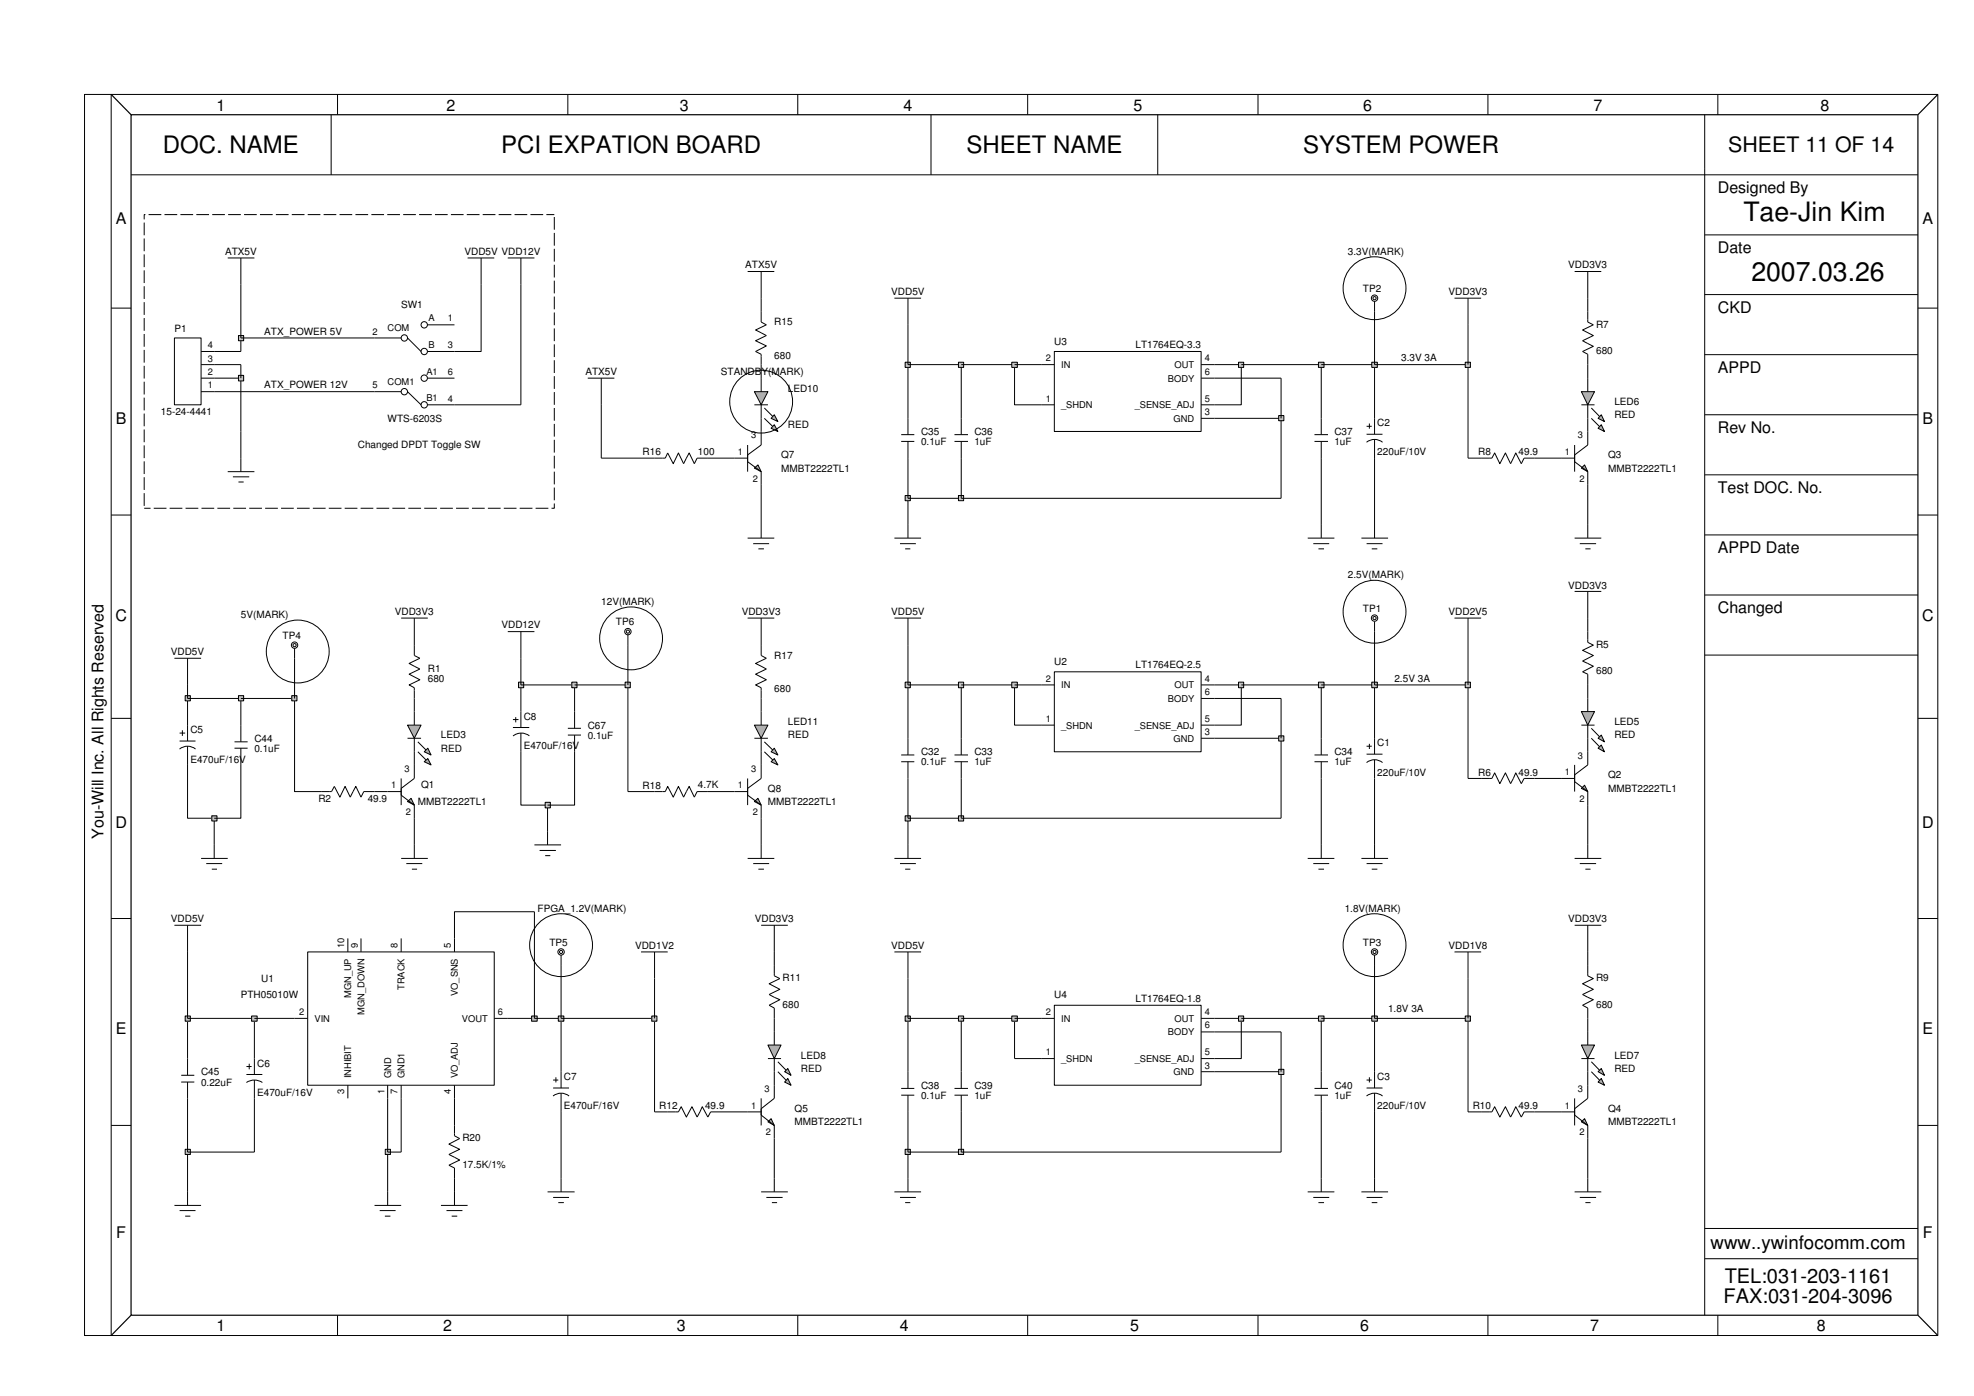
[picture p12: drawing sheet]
<svg xmlns="http://www.w3.org/2000/svg" width="420mm" height="297mm" viewBox="0 0 420 297" stroke-linecap="round" stroke-linejoin="round" font-family="sans-serif">
<defs><g id="words">
<g font-size="5.7">
<text x="371.1" y="47.1">Tae-Jin Kim</text>
<text x="372.8" y="59.9">2007.03.26</text>
</g>
<g font-size="5.1">
<text x="34.7" y="32.6">DOC. NAME</text>
<text x="106.6" y="32.6">PCI EXPATION BOARD</text>
<text x="205.7" y="32.6">SHEET NAME</text>
<text x="277.4" y="32.6">SYSTEM POWER</text>
</g>
<text font-size="4.5" x="367.9" y="32.4">SHEET 11 OF 14</text>
<g font-size="4.3">
<text x="367.1" y="272.9">TEL:031-203-1161</text>
<text x="366.9" y="277.2">FAX:031-204-3096</text>
</g>
<text font-size="4" x="364.1" y="265.7">www..ywinfocomm.com</text>
<g font-size="3.4">
<text x="46.1" y="23.5">1</text>
<text x="95" y="23.5">2</text>
<text x="144.7" y="23.5">3</text>
<text x="192.3" y="23.5">4</text>
<text x="241.2" y="23.5">5</text>
<text x="290.2" y="23.5">6</text>
<text x="339.2" y="23.5">7</text>
<text x="387.5" y="23.5">8</text>
<text x="365.6" y="41">Designed By</text>
<text x="24.6" y="47.7">A</text>
<text x="409.2" y="47.7">A</text>
<text x="365.6" y="53.8">Date</text>
<text x="365.6" y="66.6">CKD</text>
<text x="365.6" y="79.4">APPD</text>
<text x="24.6" y="90.2">B</text>
<text x="365.6" y="92.2">Rev No.</text>
<text x="409.2" y="90.2">B</text>
<text x="365.6" y="104.9">Test DOC. No.</text>
<text x="365.6" y="117.7">APPD Date</text>
<text x="365.6" y="130.5">Changed</text>
<text x="24.6" y="132.1">C</text>
<text x="409.1" y="132.1">C</text>
<text x="22" y="178.5" transform="rotate(-90 22 178.5)">You-Will Inc. All Rights Reserved</text>
<text x="24.6" y="176.1">D</text>
<text x="409.1" y="176.1">D</text>
<text x="24.6" y="220">E</text>
<text x="409.2" y="220">E</text>
<text x="24.7" y="263.4">F</text>
<text x="409.3" y="263.4">F</text>
<text x="46.1" y="283.2">1</text>
<text x="94.3" y="283.2">2</text>
<text x="144" y="283.2">3</text>
<text x="191.5" y="283.2">4</text>
<text x="240.6" y="283.2">5</text>
<text x="289.5" y="283.2">6</text>
<text x="338.4" y="283.2">7</text>
<text x="386.7" y="283.2">8</text>
</g>
<g font-size="2.1">
<text x="47.9" y="54.2">ATX5V</text>
<text x="98.9" y="54.2">VDD5V VDD12V</text>
<text x="158.6" y="57.1">ATX5V</text>
<text x="286.9" y="54.2">3.3V(MARK)</text>
<text x="333.8" y="57.1">VDD3V3</text>
<text x="85.4" y="65.6">SW1</text>
<text x="189.7" y="62.8">VDD5V</text>
<text x="290.1" y="62.1">TP2</text>
<text x="308.3" y="62.8">VDD3V3</text>
<text x="37.1" y="70.7">P1</text>
<text x="56.3" y="71.2">ATX_POWER 5V</text>
<text x="164.8" y="69.2">R15</text>
<text x="339.7" y="69.7">R7</text>
<text x="164.8" y="76.3">680</text>
<text x="224.4" y="73.3">U3</text>
<text x="241.7" y="74.1">LT1764EQ-3.3</text>
<text x="298.2" y="76.9">3.3V 3A</text>
<text x="339.7" y="75.4">680</text>
<text x="56.3" y="82.6">ATX_POWER 12V</text>
<text x="124.6" y="79.8">ATX5V</text>
<text x="153.5" y="79.8">STANDBY(MARK)</text>
<text x="167.7" y="83.3">LED10</text>
<text x="34.2" y="88.4">15-24-4441</text>
<text x="82.5" y="89.7">WTS-6203S</text>
<text x="343.6" y="89">RED</text>
<text x="343.6" y="86.1">LED6</text>
<text x="76.2" y="95.4">Changed DPDT Toggle SW</text>
<text x="167.7" y="91.1">RED</text>
<text x="196" y="94.7">0.1uF</text>
<text x="196" y="92.6">C35</text>
<text x="207.4" y="92.6">C36</text>
<text x="207.4" y="94.7">1uF</text>
<text x="284" y="92.6">C37</text>
<text x="284" y="94.7">1uF</text>
<text x="293.2" y="90.7">C2</text>
<text x="136.8" y="96.9">R16</text>
<text x="148.5" y="96.8">100</text>
<text x="166.2" y="100.4">MMBT2222TL1</text>
<text x="166.2" y="97.5">Q7</text>
<text x="293.2" y="96.9">220uF/10V</text>
<text x="314.7" y="96.9">R8</text>
<text x="323.2" y="96.9">49.9</text>
<text x="342.3" y="100.4">MMBT2222TL1</text>
<text x="342.3" y="97.5">Q3</text>
<text x="286.9" y="123">2.5V(MARK)</text>
<text x="333.8" y="125.3">VDD3V3</text>
<text x="51.3" y="131.5">5V(MARK)</text>
<text x="84" y="130.9">VDD3V3</text>
<text x="128" y="128.7">12V(MARK)</text>
<text x="157.9" y="130.9">VDD3V3</text>
<text x="189.7" y="130.9">VDD5V</text>
<text x="290.1" y="130.3">TP1</text>
<text x="308.3" y="130.9">VDD2V5</text>
<text x="60.1" y="135.9">TP4</text>
<text x="106.7" y="133.7">VDD12V</text>
<text x="131.1" y="133.1">TP6</text>
<text x="339.7" y="137.8">R5</text>
<text x="36.4" y="139.4">VDD5V</text>
<text x="91.1" y="142.9">R1</text>
<text x="164.8" y="140.2">R17</text>
<text x="224.4" y="141.5">U2</text>
<text x="241.7" y="142.2">LT1764EQ-2.5</text>
<text x="339.7" y="143.5">680</text>
<text x="91.1" y="145.1">680</text>
<text x="164.8" y="147.3">680</text>
<text x="296.8" y="145.1">2.5V 3A</text>
<text x="40.5" y="156">C5</text>
<text x="111.5" y="153.1">C8</text>
<text x="125.1" y="155.1">C67</text>
<text x="167.7" y="154.3">LED11</text>
<text x="343.6" y="154.3">LED5</text>
<text x="54.1" y="157.9">C44</text>
<text x="54.1" y="160">0.1uF</text>
<text x="93.9" y="157.1">LED3</text>
<text x="93.9" y="160">RED</text>
<text x="111.5" y="159.4">E470uF/16V</text>
<text x="125.1" y="157.2">0.1uF</text>
<text x="167.7" y="157.1">RED</text>
<text x="196" y="160.7">C32</text>
<text x="207.4" y="160.7">C33</text>
<text x="284" y="160.7">C34</text>
<text x="293.2" y="158.8">C1</text>
<text x="343.6" y="157.1">RED</text>
<text x="40.5" y="162.2">E470uF/16V</text>
<text x="89.6" y="167.8">Q1</text>
<text x="136.8" y="167.9">R18</text>
<text x="148.5" y="167.8">4.7K</text>
<text x="196" y="162.9">0.1uF</text>
<text x="207.4" y="162.9">1uF</text>
<text x="284" y="162.9">1uF</text>
<text x="293.2" y="165">220uF/10V</text>
<text x="314.7" y="165.1">R6</text>
<text x="323.2" y="165.1">49.9</text>
<text x="342.3" y="165.6">Q2</text>
<text x="67.8" y="170.7">R2</text>
<text x="78.3" y="170.7">49.9</text>
<text x="88.9" y="171.3">MMBT2222TL1</text>
<text x="163.4" y="168.4">Q8</text>
<text x="163.4" y="171.3">MMBT2222TL1</text>
<text x="342.3" y="168.4">MMBT2222TL1</text>
<text x="36.4" y="196.2">VDD5V</text>
<text x="114.4" y="194">FPGA_1.2V(MARK)</text>
<text x="160.7" y="196.2">VDD3V3</text>
<text x="286.2" y="194">1.8V(MARK)</text>
<text x="333.8" y="196.2">VDD3V3</text>
<text x="117" y="201.2">TP5</text>
<text x="135.2" y="201.9">VDD1V2</text>
<text x="189.7" y="201.9">VDD5V</text>
<text x="290.1" y="201.2">TP3</text>
<text x="308.3" y="201.9">VDD1V8</text>
<text x="55.6" y="208.9">U1</text>
<text x="166.6" y="208.7">R11</text>
<text x="339.7" y="208.7">R9</text>
<text x="51.3" y="212.5">PTH05010W</text>
<text x="166.6" y="214.5">680</text>
<text x="224.4" y="212.5">U4</text>
<text x="241.7" y="213.1">LT1764EQ-1.8</text>
<text x="295.4" y="215.3">1.8V 3A</text>
<text x="339.7" y="214.5">680</text>
<text x="54.7" y="226.9">C6</text>
<text x="170.5" y="225.2">LED8</text>
<text x="343.6" y="225.2">LED7</text>
<text x="42.8" y="231">0.22uF</text>
<text x="42.8" y="228.8">C45</text>
<text x="54.7" y="233.2">E470uF/16V</text>
<text x="120" y="229.8">C7</text>
<text x="170.5" y="228">RED</text>
<text x="196" y="233.8">0.1uF</text>
<text x="196" y="231.7">C38</text>
<text x="207.4" y="231.7">C39</text>
<text x="207.4" y="233.8">1uF</text>
<text x="284" y="231.7">C40</text>
<text x="284" y="233.8">1uF</text>
<text x="293.2" y="229.8">C3</text>
<text x="343.6" y="228">RED</text>
<text x="120" y="236">E470uF/16V</text>
<text x="140.3" y="236">R12</text>
<text x="150.1" y="236">49.9</text>
<text x="169.1" y="236.6">Q5</text>
<text x="169.1" y="239.5">MMBT2222TL1</text>
<text x="293.2" y="236">220uF/10V</text>
<text x="313.5" y="236">R10</text>
<text x="323.2" y="236">49.9</text>
<text x="342.3" y="239.5">MMBT2222TL1</text>
<text x="342.3" y="236.6">Q4</text>
<text x="98.4" y="242.9">R20</text>
<text x="98.4" y="248.5">17.5K/1%</text>
</g>
<g font-size="2">
<text x="79.3" y="71.2">2</text>
<text x="82.5" y="70.5">COM</text>
<text x="91.2" y="68.4">A</text>
<text x="95.3" y="68.4">1</text>
<text x="44.2" y="77">3</text>
<text x="44.2" y="74.1">4</text>
<text x="91.2" y="74.1">B</text>
<text x="95.3" y="74.1">3</text>
<text x="222.6" y="76.9">2</text>
<text x="256.4" y="76.9">4</text>
<text x="44.2" y="82.6">1</text>
<text x="44.2" y="79.7">2</text>
<text x="79.3" y="82.6">5</text>
<text x="82.5" y="81.9">COM1</text>
<text x="90.7" y="79.7">A1</text>
<text x="95.3" y="79.8">6</text>
<text x="225.8" y="78.3">IN</text>
<text x="248.6" y="81.2">BODY</text>
<text x="250" y="78.3">OUT</text>
<text x="256.4" y="79.8">6</text>
<text x="90.7" y="85.4">B1</text>
<text x="95.3" y="85.5">4</text>
<text x="222.6" y="85.5">1</text>
<text x="225.8" y="86.9">_SHDN</text>
<text x="241.5" y="86.9">_SENSE_ADJ</text>
<text x="249.8" y="89.7">GND</text>
<text x="256.4" y="88.3">3</text>
<text x="256.4" y="85.5">5</text>
<text x="159.9" y="93.3">3</text>
<text x="335.8" y="93.3">3</text>
<text x="157" y="96.8">1</text>
<text x="333" y="96.8">1</text>
<text x="160.2" y="102.5">2</text>
<text x="336.2" y="102.5">2</text>
<text x="222.6" y="145.1">2</text>
<text x="225.8" y="146.5">IN</text>
<text x="248.6" y="149.3">BODY</text>
<text x="250" y="146.5">OUT</text>
<text x="256.4" y="147.9">6</text>
<text x="256.4" y="145.1">4</text>
<text x="222.6" y="153.5">1</text>
<text x="225.8" y="155">_SHDN</text>
<text x="241.5" y="155">_SENSE_ADJ</text>
<text x="256.4" y="153.5">5</text>
<text x="249.8" y="157.8">GND</text>
<text x="256.4" y="156.4">3</text>
<text x="335.8" y="161.4">3</text>
<text x="83.3" y="167.8">1</text>
<text x="86.1" y="164.2">3</text>
<text x="157" y="167.8">1</text>
<text x="159.9" y="164.2">3</text>
<text x="333" y="164.9">1</text>
<text x="86.4" y="173.4">2</text>
<text x="160.2" y="173.4">2</text>
<text x="336.2" y="170.5">2</text>
<text x="73.3" y="201.8" transform="rotate(-90 73.3 201.8)">10</text>
<text x="76.2" y="201.8" transform="rotate(-90 76.2 201.8)">9</text>
<text x="84.6" y="201.8" transform="rotate(-90 84.6 201.8)">8</text>
<text x="96" y="201.8" transform="rotate(-90 96 201.8)">5</text>
<text x="74.8" y="212.4" transform="rotate(-90 74.8 212.4)">MGN_UP</text>
<text x="77.6" y="215.9" transform="rotate(-90 77.6 215.9)">MGN_DOWN</text>
<text x="86.1" y="210.6" transform="rotate(-90 86.1 210.6)">TRACK</text>
<text x="97.5" y="212" transform="rotate(-90 97.5 212)">VO_SNS</text>
<text x="63.7" y="216">2</text>
<text x="66.9" y="217.4">VIN</text>
<text x="98.3" y="217.4">VOUT</text>
<text x="106" y="216">6</text>
<text x="222.6" y="216">2</text>
<text x="225.8" y="217.4">IN</text>
<text x="248.6" y="220.3">BODY</text>
<text x="250" y="217.4">OUT</text>
<text x="256.4" y="218.8">6</text>
<text x="256.4" y="216">4</text>
<text x="222.6" y="224.6">1</text>
<text x="225.8" y="226">_SHDN</text>
<text x="241.5" y="226">_SENSE_ADJ</text>
<text x="256.4" y="227.4">3</text>
<text x="256.4" y="224.6">5</text>
<text x="73.3" y="232.7" transform="rotate(-90 73.3 232.7)">3</text>
<text x="74.8" y="229.5" transform="rotate(-90 74.8 229.5)">INHIBIT</text>
<text x="81.8" y="232.7" transform="rotate(-90 81.8 232.7)">1</text>
<text x="83.2" y="229.5" transform="rotate(-90 83.2 229.5)">GND</text>
<text x="84.6" y="232.7" transform="rotate(-90 84.6 232.7)">7</text>
<text x="86.1" y="229.5" transform="rotate(-90 86.1 229.5)">GND1</text>
<text x="96" y="232.7" transform="rotate(-90 96 232.7)">4</text>
<text x="97.5" y="229.5" transform="rotate(-90 97.5 229.5)">VO_ADJ</text>
<text x="162.7" y="232.4">3</text>
<text x="249.8" y="228.8">GND</text>
<text x="335.8" y="232.4">3</text>
<text x="159.9" y="235.9">1</text>
<text x="333" y="235.9">1</text>
<text x="163" y="241.6">2</text>
<text x="336.2" y="241.6">2</text>
</g>
</g></defs>
<path d="M82.5 168.4h2.9M85.4 165.6v5.7M88.2 162.8v2.8l-2.8 2.2M88.2 171.3v2.8" fill="none" stroke="#000" stroke-width=".21"/>
<path d="M86.7 170.5l.8-.6 .7 1.4z" fill="#b3b3b3"/>
<path d="M37.1 140.1h5.7M39.9 140.1v5.6M337.9 148.6v2.8M337.9 154.3v2.8M85.4 169.2l2.8 2.1M86.7 170.5l.8-.6 .7 1.4zM315.3 236.6h2.2l.6-1.1 1.1 2.2 1.2-2.2 1.1 2.2 1.1-2.2 1.2 2.2 .6-1.1h2.2" fill="none" stroke="#000" stroke-width=".21"/>
<path d="M336.6 151.4h2.8l-1.5 2.9z" fill="#b3b3b3"/>
<path d="M336.6 151.4h2.8l-1.5 2.9zM336.6 154.3h2.8M338.7 155l2.8 2.8M338.7 157.1l2.8 2.9" fill="none" stroke="#000" stroke-width=".21"/>
<path d="M340.1 157.1l.7-.7 .7 1.4z" fill="#b3b3b3"/>
<path d="M340.1 157.1l.7-.7 .7 1.4z" fill="none" stroke="#000" stroke-width=".21"/>
<path d="M340.1 159.2l.7-.7 .7 1.5z" fill="#b3b3b3"/>
<g fill="none" stroke="#000" stroke-width=".21">
<path d="M156.3 97.5h2.8M159.1 94.7v5.7M162 91.8v2.9l-2.9 2.1M162 100.4v2.8M159.1 131.5h5.7M162 131.5v5.8M292.6 132.3v2.1M109.2 154.8h3.4M109.2 153.1h1.2M109.8 152.6v1.1M110.9 151.4v3.4M110.9 156v4"/>
<path d="M112.7 156.6a2.79 2.79 0 0 0-3.5 0M193.3 157.1v3.5M340.1 159.2l.7-.7 .7 1.5zM113.8 179.8h5.6M116.5 177v2.8M162 179.8v2.9M191.8 160.6h2.8M191.8 162.1h2.8M193.3 162.1v3.5M114.9 181h3.4M116 182.1h1.1M159.1 182.7h5.7"/>
<path d="M160.3 183.8h3.4M161.4 184.9h1.2M309.6 202.6h5.7M312.5 202.6v5.6M278.3 253.6h5.7M279.5 254.8h3.4M280.6 255.9h1.2M281.2 250.8v2.8M289.8 253.6h5.6M290.9 254.8h3.4M292 255.9h1.2M292.6 250.8v2.8"/>
<circle cx="292.6" cy="131.5" r=".34"/>
<circle cx="292.6" cy="131.5" r=".68"/>
</g>
<path d="M160.6 99.6l.7-.7 .7 1.5z" fill="#b3b3b3"/>
<g fill="none" stroke="#000" stroke-width=".21">
<path d="M99.5 54.9h5.7M102.4 54.9v5.7M108.1 54.9h5.7M110.9 54.9v5.7M162 66.2v2.3l1.1 .6-2.3 1.1 2.3 1.2-2.3 1.1 2.3 1.1-2.3 1.2 1.2 .6v2.2M51.3 97.5v2.9M125.1 80.5h5.7M128 80.5v5.6M159.1 98.2l2.9 2.2M160.6 99.6l.7-.7 .7 1.5zM191.8 92.5h2.8M191.8 93.9h2.8"/>
<path d="M193.3 89v3.5M193.3 93.9v3.6M203.2 92.5h2.8M203.2 93.9h2.8M204.6 89v3.5M204.6 93.9v3.6M279.8 92.5h2.9M279.8 93.9h2.9M281.2 89v3.5M281.2 93.9v3.6M48.5 100.4h5.6M49.6 101.5h3.4"/>
<path d="M50.8 102.6h1.1M159.1 114.5h5.7M160.3 115.7h3.4M161.4 116.8h1.2M162 111.7v2.8M289.8 114.5h5.6M290.9 115.7h3.4M292 116.8h1.2M292.6 111.7v2.8M108.1 134.4h5.7M110.9 134.4v5.7M335.2 125.8h5.6"/>
<path d="M337.9 125.8v5.7M204.6 157.1v3.5M203.2 160.6h2.8M203.2 162.1h2.8M204.6 162.1v3.5M281.2 179.8v2.9M74 199.7v2.9M76.8 199.7v2.9M85.4 199.7v2.9M96.7 199.7v2.9M278.3 182.7h5.7M279.5 183.8h3.4"/>
<path d="M280.6 184.9h1.2M62.7 216.7h2.8M65.5 202.6h39.7v28.3h-39.7zM105.2 216.7h2.9M74 230.9v2.8M82.5 230.9v2.8M85.4 230.9v2.8M96.7 239.5v2.2l1.1 .6-2.3 1.1 2.3 1.1-2.3 1.1 2.3 1.2-2.3 1.1 1.2 .6v2.3M96.7 230.9v2.8M203.2 231.6h2.8M203.2 233h2.8M204.6 228v3.6"/>
<path d="M204.6 233v3.6M279.8 231.6h2.9M279.8 233h2.9M281.2 228v3.6M281.2 233v3.6M332.3 236.6h2.9M335.2 233.7v5.8M337.9 230.9v2.8l-2.7 2.2M337.9 239.5v2.8M37.1 256.5h5.7M38.2 257.6h3.4M39.4 258.8h1.1"/>
<path d="M39.9 253.6v2.9"/>
</g>
<path d="M337.3 238l.6 1.5-1.3-.8z" fill="#b3b3b3"/>
<g fill="none" stroke="#000" stroke-width=".21">
<path d="M315.3 97.5h2.2l.6-1.1 1.1 2.3 1.2-2.3 1.1 2.3 1.1-2.3 1.2 2.3 .6-1.2h2.2M85.4 131.5h5.7M88.2 131.5v5.8M133.6 135.1v2.2M309.6 131.5h5.7M312.5 131.5v5.8M88.2 151.4v2.9M88.2 157.1v2.9M290.9 158.8h1.1M291.5 158.3v1.1M292.6 157.1v3.4M290.9 162.3a2.71 2.71 0 0 1 3.4 0"/>
<path d="M290.9 160.5h3.4M292.6 161.7v3.9M38.6 228.8h2.8M38.6 230.2h2.8M39.9 225.2v3.6M39.9 230.2v3.5M335.2 237.3l2.7 2.2M337.3 238l.6 1.5-1.3-.8z"/>
<circle cx="133.6" cy="134.4" r=".68"/>
<circle cx="133.6" cy="134.4" r=".34"/>
</g>
<path d="M86.7 154.3h2.9l-1.4 2.8z" fill="#b3b3b3"/>
<path d="M86.7 154.3h2.9l-1.4 2.8zM86.7 157.1h2.9M88.9 157.8l2.8 2.8M88.9 160l2.8 2.8" fill="none" stroke="#000" stroke-width=".21"/>
<path d="M91.1 159.2l.6 1.4-1.4-.6z" fill="#b3b3b3"/>
<path d="M91.1 159.2l.6 1.4-1.4-.6z" fill="none" stroke="#000" stroke-width=".21"/>
<path d="M90.3 162.1l.8-.7 .6 1.4z" fill="#b3b3b3"/>
<g fill="none" stroke="#000" stroke-width=".21">
<path d="M190.4 114.5h5.6M191.6 115.7h3.3M192.7 116.8h1.1M193.3 111.7v2.8M162 151.4v2.9M162 157.1v2.9M90.3 162.1l.8-.7 .6 1.4zM52.4 230.3a3 3 0 0 1 3.4 0M52.5 228.6h3.3M52.5 226.9h1.1M53 226.3v1.2M54.1 225.2v3.4"/>
<path d="M54.1 229.8v3.9M117.7 233.2a2.71 2.71 0 0 1 3.4 0M117.7 231.5h3.4M117.7 229.8h1.1M118.3 229.2v1.1M119.4 228v3.5M119.4 232.6v4M290.9 233.2a2.71 2.71 0 0 1 3.4 0M290.9 231.5h3.4M290.9 229.8h1.1M291.5 229.2v1.1M292.6 228v3.5"/>
<path d="M292.6 232.6v4M79.7 256.5h5.7M80.8 257.6h3.4M81.9 258.8h1.2M82.5 253.6v2.9M93.9 256.5h5.6M95 257.6h3.4M96.1 258.8h1.2M96.7 253.6v2.9"/>
</g>
<path d="M160.6 154.3h2.8l-1.4 2.8z" fill="#b3b3b3"/>
<path d="M160.6 154.3h2.8l-1.4 2.8zM160.6 157.1h2.8M162.7 157.8l2.9 2.8M162.7 160l2.9 2.8" fill="none" stroke="#000" stroke-width=".21"/>
<path d="M164.8 159.2l.8 1.4-1.5-.6z" fill="#b3b3b3"/>
<path d="M164.8 159.2l.8 1.4-1.5-.6z" fill="none" stroke="#000" stroke-width=".21"/>
<path d="M164.8 161.4l.8 1.4-1.5-.7z" fill="#b3b3b3"/>
<g fill="none" stroke="#000" stroke-width=".21">
<path d="M335.2 57.8h5.6M337.9 57.8v5.6M37.1 71.9h5.7v14.2h-5.7zM42.8 74.8h2.8M42.8 77.6h2.8M79.7 71.9h5.7M86.7 71.9l2.9 2.9M91.1 69.1h5.6M91.1 74.8h5.6M221.6 77.6h2.8M224.4 74.8h31.3v17h-31.3zM255.7 77.6h2.8"/>
<path d="M309.6 63.4h5.7M312.5 63.4v5.7M337.9 66.2v2.3l1.2 .6-2.3 1.1 2.3 1.2-2.3 1.1 2.3 1.2-2.3 1.1 1.1 .6v2.2M42.8 83.3h2.8M42.8 80.5h2.8M79.7 83.3h5.7M86.7 83.3l2.9 2.8M91.1 86.1h5.6M91.1 80.5h5.6M139.3 97.5h2.3l.5-1.1 1.2 2.3 1.1-2.3 1.1 2.3 1.2-2.3 1.1 2.3 .6-1.2h2.3M221.6 86.1h2.8M255.7 86.1h2.8"/>
<path d="M255.7 80.5h2.8M255.7 89h2.8M335.2 114.5h5.6M336.3 115.7h3.4M337.4 116.8h1.1M337.9 111.7v2.8M62.7 138v2.1M162 137.3v2.2l1.1 .6-2.3 1.1 2.3 1.2-2.3 1.1 2.3 1.1-2.3 1.1 1.2 .6v2.3M38.2 159.4a2.71 2.71 0 0 1 3.4 0M38.2 157.7h3.4M38.2 156h1.2M38.8 155.4v1.2"/>
<path d="M39.9 154.3v3.4M39.9 158.8v4M49.9 157.8h2.8M49.9 159.2h2.8M51.3 154.3v3.5M51.3 159.2v3.6M281.2 157.1v3.5M45.6 179.8v2.9M68.4 168.4h2.2l.6-1.1 1.1 2.3 1.1-2.3 1.1 2.3 1.2-2.3 1.1 2.3 .6-1.2h2.3M164.8 161.4l.8 1.4-1.5-.7zM279.8 160.6h2.9M279.8 162.1h2.9"/>
<path d="M281.2 162.1v3.5M37.1 196.9h5.7M39.9 196.9v5.7M42.8 182.7h5.7M43.9 183.8h3.4M45.1 184.9h1.1M162 196.9h5.7M164.8 196.9v5.7M335.2 196.9h5.6M337.9 196.9v5.7M221.6 216.7h2.8M224.4 213.9h31.3v17h-31.3z"/>
<path d="M255.7 216.7h2.8M255.7 219.6h2.8M337.9 205.3v2.3l1.2 .6-2.3 1.1 2.3 1.2-2.3 1.1 2.3 1.1-2.3 1.2 1.1 .6v2.2M159.1 236.6h2.9M162 233.7v5.8M164.8 230.9v2.8l-2.8 2.2M164.8 239.5v2.8M191.8 231.6h2.8M191.8 233h2.8M193.3 228v3.6M193.3 233v3.6M221.6 225.2h2.8"/>
<path d="M255.7 225.2h2.8M255.7 228h2.8M116.5 253.6h5.8M117.7 254.8h3.4M118.8 255.9h1.2M119.4 250.8v2.8M190.4 253.6h5.6M191.6 254.8h3.3M192.7 255.9h1.1M193.3 250.8v2.8"/>
<circle cx="86.1" cy="71.9" r=".68"/>
<circle cx="90.3" cy="69.1" r=".68"/>
<circle cx="90.3" cy="74.8" r=".68"/>
<circle cx="86.1" cy="83.3" r=".68"/>
<circle cx="90.3" cy="86.1" r=".68"/>
<circle cx="90.3" cy="80.5" r=".68"/>
<circle cx="62.7" cy="137.3" r=".68"/>
<circle cx="62.7" cy="137.3" r=".34"/>
</g>
<path d="M163.4 238.7l.7-.7 .7 1.5z" fill="#b3b3b3"/>
<path d="M156.3 168.4h2.8M159.1 165.6v5.7M162 162.8v2.8l-2.9 2.2M162 171.3v2.8M162 237.3l2.8 2.2M163.4 238.7l.7-.7 .7 1.5z" fill="none" stroke="#000" stroke-width=".21"/>
<path d="M160.6 170.5l.7-.6 .7 1.4z" fill="#b3b3b3"/>
<g fill="none" stroke="#000" stroke-width=".21">
<path d="M337.9 80.5v2.8M337.9 86.1v2.9M221.6 145.7h2.8M221.6 154.3h2.8M224.4 142.9h31.3v17.1h-31.3zM255.7 145.7h2.8M255.7 154.3h2.8M255.7 157.1h2.8M255.7 148.6h2.8M159.1 169.2l2.9 2.1M160.6 170.5l.7-.6 .7 1.4zM119.4 203.2v2.1"/>
<circle cx="119.4" cy="202.6" r=".68"/>
<circle cx="119.4" cy="202.6" r=".34"/>
</g>
<path d="M336.6 83.3h2.8l-1.5 2.8z" fill="#b3b3b3"/>
<path d="M336.6 83.3h2.8l-1.5 2.8zM336.6 86.1h2.8M338.7 86.8l2.8 2.9M338.7 89l2.8 2.8" fill="none" stroke="#000" stroke-width=".21"/>
<path d="M340.8 88.3l.7 1.4-1.4-.7z" fill="#b3b3b3"/>
<path d="M340.8 88.3l.7 1.4-1.4-.7z" fill="none" stroke="#000" stroke-width=".21"/>
<path d="M340.8 90.4l.7 1.4-1.4-.7z" fill="#b3b3b3"/>
<path d="M340.8 90.4l.7 1.4-1.4-.7zM164.8 219.6v2.8M164.8 225.2v2.8" fill="none" stroke="#000" stroke-width=".21"/>
<path d="M163.4 222.4h2.8l-1.4 2.8z" fill="#b3b3b3"/>
<path d="M163.4 222.4h2.8l-1.4 2.8zM163.4 225.2h2.8M165.6 225.9l2.8 2.9M165.6 228l2.8 2.9" fill="none" stroke="#000" stroke-width=".21"/>
<path d="M167.7 227.4l.7 1.4-1.4-.8z" fill="#b3b3b3"/>
<path d="M167.7 227.4l.7 1.4-1.4-.8z" fill="none" stroke="#000" stroke-width=".21"/>
<path d="M167.7 229.5l.7 1.4-1.4-.7z" fill="#b3b3b3"/>
<path d="M159.1 57.8h5.7M162 57.8v5.6M190.4 63.4h5.6M193.3 63.4v5.7M332.3 97.5h2.9M335.2 94.7v5.7M337.9 91.8v2.9l-2.7 2.1M337.9 100.4v2.8M136.4 202.6h5.7M139.3 202.6v5.6M167.7 229.5l.7 1.4-1.4-.7z" fill="none" stroke="#000" stroke-width=".21"/>
<path d="M337.3 98.9l.6 1.5-1.3-.8z" fill="#b3b3b3"/>
<g fill="none" stroke="#000" stroke-width=".21">
<path d="M48.5 54.9h5.6M51.3 54.9v5.7M290.9 94.1a2.71 2.71 0 0 1 3.4 0M290.9 92.4h3.4M290.9 90.7h1.1M291.5 90.1v1.1M292.6 89v3.4M292.6 93.5v4M335.2 98.2l2.7 2.2M337.3 98.9l.6 1.5-1.3-.8zM278.3 114.5h5.7M279.5 115.7h3.4"/>
<path d="M280.6 116.8h1.2M281.2 111.7v2.8M120.9 155h2.8M120.9 156.4h2.8M122.3 151.4v3.6M122.3 156.4v3.6M88.2 179.8v2.9M193.3 179.8v2.9M85.4 182.7h5.7M86.5 183.8h3.4M87.7 184.9h1.1M190.4 182.7h5.6"/>
<path d="M191.6 183.8h3.3M192.7 184.9h1.1M292.6 203.2v2.1M337.9 219.6v2.8M337.9 225.2v2.8"/>
<circle cx="292.6" cy="202.6" r=".68"/>
<circle cx="292.6" cy="202.6" r=".34"/>
</g>
<path d="M336.6 222.4h2.8l-1.5 2.8z" fill="#b3b3b3"/>
<path d="M336.6 222.4h2.8l-1.5 2.8zM336.6 225.2h2.8M338.7 225.9l2.8 2.9M338.7 228l2.8 2.9" fill="none" stroke="#000" stroke-width=".21"/>
<path d="M340.8 227.4l.7 1.4-1.4-.8z" fill="#b3b3b3"/>
<path d="M340.8 227.4l.7 1.4-1.4-.8z" fill="none" stroke="#000" stroke-width=".21"/>
<path d="M340.8 229.5l.7 1.4-1.4-.7z" fill="#b3b3b3"/>
<path d="M190.4 131.5h5.6M193.3 131.5v5.8M337.9 160v2.8l-2.7 2.1v1.4M315.3 165.6h2.2l.6-1.1 1.1 2.2 1.2-2.2 1.1 2.2 1.1-2.2 1.2 2.2 .6-1.1h2.2M332.3 165.6h2.9M335.2 162.8v5.6M337.9 168.4v2.9M190.4 202.6h5.6M193.3 202.6v5.6M340.8 229.5l.7 1.4-1.4-.7z" fill="none" stroke="#000" stroke-width=".21"/>
<path d="M336.6 167.8l.7-.7 .6 1.3z" fill="#b3b3b3"/>
<g fill="none" stroke="#000" stroke-width=".21">
<path d="M292.6 64.1v2.1M162 80.5v2.8M162 86.1v2.9M335.2 166.3l2.7 2.1M336.6 167.8l.7-.7 .6 1.3zM337.9 179.8v2.9M335.2 182.7h5.6M336.3 183.8h3.4M337.4 184.9h1.1"/>
<circle cx="292.6" cy="63.4" r=".68"/>
<circle cx="292.6" cy="63.4" r=".34"/>
</g>
<path d="M160.6 83.3h2.8l-1.4 2.8z" fill="#b3b3b3"/>
<path d="M160.6 83.3h2.8l-1.4 2.8zM160.6 86.1h2.8M162.7 86.8l2.9 2.9M162.7 89l2.9 2.8" fill="none" stroke="#000" stroke-width=".21"/>
<path d="M164.8 88.3l.8 1.4-1.5-.7z" fill="#b3b3b3"/>
<path d="M164.8 88.3l.8 1.4-1.5-.7z" fill="none" stroke="#000" stroke-width=".21"/>
<path d="M164.8 90.4l.8 1.4-1.5-.7z" fill="#b3b3b3"/>
<g fill="none" stroke="#000" stroke-width=".21">
<path d="M164.8 90.4l.8 1.4-1.5-.7zM88.2 137.3v2.2l1.2 .6-2.3 1.1 2.3 1.2-2.3 1.1 2.3 1.1-2.3 1.1 1.1 .6v2.3M337.9 134.4v2.3l1.2 .6-2.3 1.1 2.3 1.1-2.3 1.2 2.3 1.1-2.3 1.1 1.1 .6v2.2M139.3 168.4h2.3l.5-1.1 1.2 2.3 1.1-2.3 1.1 2.3 1.2-2.3 1.1 2.3 .6-1.2h2.3M292.6 179.8v2.9M289.8 182.7h5.6M290.9 183.8h3.4M292 184.9h1.2M164.8 205.3v2.3l1.2 .6-2.3 1.1 2.3 1.2-2.3 1.1 2.3 1.1-2.3 1.2 1.1 .6v2.2M119.4 236.6v14.2M142.1 236.6h2.3l.6-1.1 1.1 2.2 1.2-2.2 1.1 2.2 1.1-2.2 1.2 2.2 .6-1.1h2.2M281.2 236.6v14.2"/>
<path d="M292.6 236.6v14.2M39.9 245.1v8.5M82.5 245.1v8.5M96.7 250.8v2.8M162 253.6h5.7M163.1 254.8h3.5M164.3 255.9h1.1M164.8 242.3v11.3M193.3 245.1v5.7M335.2 253.6h5.6M336.3 254.8h3.4M337.4 255.9h1.1"/>
<path d="M337.9 242.3v11.3"/>
</g>
<path d="M39.4 244.5h1.1v1.1h-1.1z" fill="#c3c3c3"/>
<path d="M39.9 233.7v11.4h14.2v-11.4M39.4 244.5h1.1v1.1h-1.1z" fill="none" stroke="#000" stroke-width=".21"/>
<path d="M82 244.5h1.1v1.1h-1.1z" fill="#c3c3c3"/>
<path d="M82.5 233.7v11.4h2.9v-11.4M82 244.5h1.1v1.1h-1.1z" fill="none" stroke="#000" stroke-width=".21"/>
<path d="M192.7 244.5h1.1v1.1h-1.1z" fill="#c3c3c3"/>
<path d="M193.3 236.6v8.5h11.3M192.7 244.5h1.1v1.1h-1.1z" fill="none" stroke="#000" stroke-width=".21"/>
<path d="M204 244.5h1.1v1.1h-1.1z" fill="#c3c3c3"/>
<path d="M119.4 216.7v11.3M139.3 216.7v19.9h2.8M193.3 216.7v11.3M204.6 216.7v11.3M312.5 216.7v19.9h2.8M96.7 233.7v5.8M153.5 236.6h5.6M164.8 228v2.9M258.5 228h14.2v17.1h-68.1v-8.5M326.6 236.6h5.7M337.9 228v2.9M204 244.5h1.1v1.1h-1.1z" fill="none" stroke="#000" stroke-width=".21"/>
<path d="M272.2 227.5h1.1v1.1h-1.1z" fill="#c3c3c3"/>
<path d="M39.9 216.7v8.5M54.1 216.7v8.5M164.8 216.7v2.9M215.9 216.7v8.5h5.7M258.5 219.6h14.2v8.4M264.2 216.7v8.5h-5.7M281.2 216.7v11.3M292.6 216.7v11.3M337.9 216.7v2.9M272.2 227.5h1.1v1.1h-1.1z" fill="none" stroke="#000" stroke-width=".21"/>
<path d="M39.4 216.2h1.1v1.1h-1.1z" fill="#c3c3c3"/>
<path d="M39.4 216.2h1.1v1.1h-1.1zM39.9 202.6v14.1h14.2" fill="none" stroke="#000" stroke-width=".21"/>
<path d="M53.6 216.2h1.1v1.1h-1.1z" fill="#c3c3c3"/>
<path d="M53.6 216.2h1.1v1.1h-1.1zM54.1 216.7h8.6M108.1 216.7h5.7" fill="none" stroke="#000" stroke-width=".21"/>
<path d="M113.2 216.2h1.1v1.1h-1.1z" fill="#c3c3c3"/>
<path d="M113.8 194v22.7h5.6M113.2 216.2h1.1v1.1h-1.1z" fill="none" stroke="#000" stroke-width=".21"/>
<path d="M118.8 216.2h1.2v1.1h-1.2z" fill="#c3c3c3"/>
<path d="M118.8 216.2h1.2v1.1h-1.2zM119.4 205.3v11.4h19.9" fill="none" stroke="#000" stroke-width=".21"/>
<path d="M138.7 216.2h1.1v1.1h-1.1z" fill="#c3c3c3"/>
<path d="M138.7 216.2h1.1v1.1h-1.1zM139.3 208.2v8.5" fill="none" stroke="#000" stroke-width=".21"/>
<path d="M192.7 216.2h1.1v1.1h-1.1z" fill="#c3c3c3"/>
<path d="M192.7 216.2h1.1v1.1h-1.1zM193.3 208.2v8.5h11.3" fill="none" stroke="#000" stroke-width=".21"/>
<path d="M204 216.2h1.1v1.1h-1.1z" fill="#c3c3c3"/>
<path d="M204 216.2h1.1v1.1h-1.1zM204.6 216.7h11.3" fill="none" stroke="#000" stroke-width=".21"/>
<path d="M215.4 216.2h1.1v1.1h-1.1z" fill="#c3c3c3"/>
<path d="M215.3 216.2h1.2v1.1h-1.2zM215.9 216.7h5.7M258.5 216.7h5.7" fill="none" stroke="#000" stroke-width=".21"/>
<path d="M263.6 216.2h1.1v1.1h-1.1z" fill="#c3c3c3"/>
<path d="M263.6 216.2h1.1v1.1h-1.1zM264.2 216.7h17" fill="none" stroke="#000" stroke-width=".21"/>
<path d="M280.6 216.2h1.2v1.1h-1.2z" fill="#c3c3c3"/>
<path d="M280.6 216.2h1.2v1.1h-1.2zM281.2 216.7h11.4" fill="none" stroke="#000" stroke-width=".21"/>
<path d="M292 216.2h1.2v1.1h-1.2z" fill="#c3c3c3"/>
<path d="M292 216.2h1.2v1.1h-1.2zM292.6 205.3v11.4h19.9" fill="none" stroke="#000" stroke-width=".21"/>
<path d="M311.9 216.2h1.1v1.1h-1.1z" fill="#c3c3c3"/>
<g fill="none" stroke="#000" stroke-width=".21">
<path d="M39.9 162.8v11.3h5.7v5.7M88.2 174.1v5.7M116.5 171.3v5.7M162 174.1v5.7M193.3 174.1v5.7M281.2 165.6v14.2M292.6 165.6v14.2M337.9 171.3v8.5M113.8 194h-17.1v5.7M164.8 202.6v2.7M311.9 216.2h1.1v1.1h-1.1zM312.5 208.2v8.5"/>
<path d="M337.9 202.6v2.7"/>
</g>
<path d="M45.1 173.6h1.1v1.1h-1.1z" fill="#c3c3c3"/>
<path d="M45.1 173.6h1.1v1.1h-1.1zM51.3 162.8v11.3h-5.7" fill="none" stroke="#000" stroke-width=".21"/>
<path d="M192.7 173.6h1.1v1.1h-1.1z" fill="#c3c3c3"/>
<path d="M192.7 173.6h1.1v1.1h-1.1zM193.3 165.6v8.5h11.3" fill="none" stroke="#000" stroke-width=".21"/>
<path d="M204 173.6h1.1v1.1h-1.1z" fill="#c3c3c3"/>
<path d="M110.9 160v11.3h5.6M272.7 157.1v17h-68.1v-8.5M204 173.6h1.1v1.1h-1.1z" fill="none" stroke="#000" stroke-width=".21"/>
<path d="M116 170.7h1.1v1.2h-1.1z" fill-rule="evenodd" fill="#c3c3c3"/>
<g fill="none" stroke="#000" stroke-width=".21">
<path d="M62.7 148.6v19.8h5.7M88.2 160v2.8M122.3 160v11.3h-5.8M133.6 145.7v22.7h5.7M162 160v2.8M193.3 145.7v11.4M204.6 145.7v11.4M258.5 157.1h14.2M312.5 145.7v19.9h2.8M337.9 157.1v2.9M79.7 168.4h2.8M116 170.7h1.1v1.2h-1.1z"/>
<path d="M150.7 168.4h5.6M326.6 165.6h5.7"/>
</g>
<path d="M272.2 156.6h1.1v1.1h-1.1z" fill="#c3c3c3"/>
<path d="M39.9 148.6v5.7M51.3 148.6v5.7M88.2 148.6v2.8M110.9 145.7v5.7M122.3 145.7v5.7M162 148.6v2.8M215.9 145.7v8.6h5.7M264.2 145.7v8.6h-5.7M272.2 156.6h1.1v1.1h-1.1zM272.7 148.6v8.5M281.2 145.7v11.4M292.6 145.7v11.4" fill="none" stroke="#000" stroke-width=".21"/>
<path d="M39.4 148h1.1v1.1h-1.1z" fill="#c3c3c3"/>
<path d="M39.4 148h1.1v1.1h-1.1zM39.9 145.7v2.9h11.4" fill="none" stroke="#000" stroke-width=".21"/>
<path d="M50.8 148h1.1v1.1h-1.1z" fill="#c3c3c3"/>
<path d="M50.8 148h1.1v1.1h-1.1zM51.3 148.6h11.4" fill="none" stroke="#000" stroke-width=".21"/>
<path d="M62.1 148h1.1v1.1h-1.1z" fill="#c3c3c3"/>
<path d="M62.1 148h1.1v1.1h-1.1zM62.7 140.1v8.5M258.5 148.6h14.2M337.9 145.7v2.9" fill="none" stroke="#000" stroke-width=".21"/>
<path d="M110.4 145.1h1.1v1.2h-1.1z" fill="#c3c3c3"/>
<path d="M110.4 145.1h1.1v1.2h-1.1zM110.9 140.1v5.6h11.4" fill="none" stroke="#000" stroke-width=".21"/>
<path d="M121.7 145.1h1.1v1.2h-1.1z" fill="#c3c3c3"/>
<path d="M121.7 145.1h1.1v1.2h-1.1zM122.3 145.7h11.3" fill="none" stroke="#000" stroke-width=".21"/>
<path d="M133.1 145.1h1.1v1.2h-1.1z" fill="#c3c3c3"/>
<path d="M133.6 137.3v8.4M133.1 145.1h1.1v1.2h-1.1z" fill="none" stroke="#000" stroke-width=".21"/>
<path d="M192.7 145.1h1.1v1.2h-1.1z" fill="#c3c3c3"/>
<path d="M193.3 137.3v8.4h11.3M192.7 145.1h1.1v1.2h-1.1z" fill="none" stroke="#000" stroke-width=".21"/>
<path d="M204 145.1h1.1v1.2h-1.1z" fill="#c3c3c3"/>
<path d="M204 145.1h1.1v1.2h-1.1zM204.6 145.7h11.3" fill="none" stroke="#000" stroke-width=".21"/>
<path d="M215.4 145.1h1.1v1.2h-1.1z" fill="#c3c3c3"/>
<path d="M215.3 145.1h1.2v1.2h-1.2zM215.9 145.7h5.7M258.5 145.7h5.7" fill="none" stroke="#000" stroke-width=".21"/>
<path d="M263.6 145.1h1.1v1.2h-1.1z" fill="#c3c3c3"/>
<path d="M263.6 145.1h1.1v1.2h-1.1zM264.2 145.7h17" fill="none" stroke="#000" stroke-width=".21"/>
<path d="M280.6 145.1h1.2v1.2h-1.2z" fill="#c3c3c3"/>
<path d="M280.6 145.1h1.2v1.2h-1.2zM281.2 145.7h11.4" fill="none" stroke="#000" stroke-width=".21"/>
<path d="M292 145.1h1.2v1.2h-1.2z" fill="#c3c3c3"/>
<path d="M292.6 134.4v11.3h19.9M292 145.1h1.2v1.2h-1.2z" fill="none" stroke="#000" stroke-width=".21"/>
<path d="M311.9 145.1h1.1v1.2h-1.1z" fill="#c3c3c3"/>
<path d="M281.2 97.5v14.2M292.6 97.5v14.2M162 103.2v8.5M193.3 106v5.7M337.9 103.2v8.5M312.5 137.3v8.4M337.9 131.5v2.9M311.9 145.1h1.1v1.2h-1.1z" fill="none" stroke="#000" stroke-width=".21"/>
<path d="M192.7 105.4h1.1v1.1h-1.1z" fill="#c3c3c3"/>
<path d="M193.3 97.5v8.5h11.3M192.7 105.4h1.1v1.1h-1.1z" fill="none" stroke="#000" stroke-width=".21"/>
<path d="M204 105.4h1.1v1.1h-1.1z" fill="#c3c3c3"/>
<path d="M193.3 77.6v11.4M204.6 77.6v11.4M312.5 77.6v19.9h2.8M51.3 80.5v17M128 86.1v11.4h11.3M150.7 97.5h5.6M162 89v2.8M258.5 89h14.2v17h-68.1v-8.5M326.6 97.5h5.7M337.9 89v2.8M204 105.4h1.1v1.1h-1.1z" fill="none" stroke="#000" stroke-width=".21"/>
<path d="M272.2 88.4h1.1v1.1h-1.1z" fill="#c3c3c3"/>
<path d="M110.9 60.6v25.5h-14.2M215.9 77.6v8.5h5.7M264.2 77.6v8.5h-5.7M281.2 77.6v11.4M292.6 77.6v11.4M45.6 83.3h34.1M45.6 80.5h5.7M272.2 88.4h1.1v1.1h-1.1zM272.7 80.5v8.5" fill="none" stroke="#000" stroke-width=".21"/>
<path d="M50.8 79.9h1.1v1.2h-1.1z" fill-rule="evenodd" fill="#c3c3c3"/>
<path d="M45.6 77.6h5.7v2.9M50.8 79.9h1.1v1.2h-1.1zM162 77.6v2.9M337.9 77.6v2.9M258.5 80.5h14.2" fill="none" stroke="#000" stroke-width=".21"/>
<path d="M192.7 77.1h1.1v1.1h-1.1z" fill="#c3c3c3"/>
<path d="M192.7 77.1h1.1v1.1h-1.1zM193.3 69.1v8.5h11.3" fill="none" stroke="#000" stroke-width=".21"/>
<path d="M204 77.1h1.1v1.1h-1.1z" fill="#c3c3c3"/>
<path d="M204 77.1h1.1v1.1h-1.1zM204.6 77.6h11.3" fill="none" stroke="#000" stroke-width=".21"/>
<path d="M215.3 77.1h1.2v1.1h-1.2z" fill-rule="evenodd" fill="#c3c3c3"/>
<path d="M215.3 77.1h1.2v1.1h-1.2zM215.9 77.6h5.7M258.5 77.6h5.7" fill="none" stroke="#000" stroke-width=".21"/>
<path d="M263.6 77.1h1.1v1.1h-1.1z" fill-rule="evenodd" fill="#c3c3c3"/>
<path d="M263.6 77.1h1.1v1.1h-1.1zM264.2 77.6h17" fill="none" stroke="#000" stroke-width=".21"/>
<path d="M280.6 77.1h1.2v1.1h-1.2z" fill="#c3c3c3"/>
<path d="M280.6 77.1h1.2v1.1h-1.2zM281.2 77.6h11.4" fill="none" stroke="#000" stroke-width=".21"/>
<path d="M292 77.1h1.2v1.1h-1.2z" fill-rule="evenodd" fill="#c3c3c3"/>
<path d="M292 77.1h1.2v1.1h-1.2zM292.6 66.2v11.4h19.9" fill="none" stroke="#000" stroke-width=".21"/>
<path d="M311.9 77.1h1.1v1.1h-1.1z" fill-rule="evenodd" fill="#c3c3c3"/>
<path d="M51.3 71.9v2.9h-5.7M102.4 60.6v14.2h-5.7M311.9 77.1h1.1v1.1h-1.1zM312.5 69.1v8.5" fill="none" stroke="#000" stroke-width=".21"/>
<path d="M50.8 71.4h1.1v1.1h-1.1z" fill="#c3c3c3"/>
<g fill="none" stroke="#000" stroke-width=".21">
<path d="M23.7 20.1h-5.7v264.1h5.7M23.7 20.1h388.8v264.1h-388.8zM27.9 37.2h380.3M70.5 24.4v12.8M71.8 20.1v4.3M120.9 20.1v4.3M169.8 20.1v4.3M198.2 24.4v12.8M218.7 20.1v4.3M246.4 24.4v12.8M267.8 20.1v4.3M316.7 20.1v4.3"/>
<path d="M362.8 24.4v255.5M365.6 20.1v4.3M30.7 47.4v2.7M30.7 50.7v2.8M30.7 54.1v2.7M30.7 57.5v2.7M30.9 45.7h-.2v1M31.6 45.7h2.7M35 45.7h2.7M38.4 45.7h2.7M41.8 45.7h2.7M45.2 45.7h2.7"/>
<path d="M48.6 45.7h2.7M51.9 45.7h2.8M55.3 45.7h2.7M58.7 45.7h2.7M62.1 45.7h2.7M65.5 45.7h2.7M68.9 45.7h2.7M72.3 45.7h2.7M75.7 45.7h2.7M79 45.7h2.7M82.4 45.7h2.7M85.8 45.7h2.7"/>
<path d="M89.2 45.7h2.7M92.6 45.7h2.7M96 45.7h2.7M99.4 45.7h2.7M102.7 45.7h2.8M106.1 45.7h2.7M109.5 45.7h2.7M112.9 45.7h2.7M116.3 45.7h1.7M118 46.2v2.7M118 49.6v2.7M118 52.9v2.8"/>
<path d="M118 56.3v2.7M118 59.7v2.7M362.8 50h45.4M23.7 65.6h4.2M30.7 60.9v2.7M30.7 64.3v2.7M30.7 67.7v2.7M30.7 71.1v2.7M30.7 74.5v2.7M30.7 77.8v2.7M50.8 71.4h1.1v1.1h-1.1zM51.3 60.6v11.3h28.4"/>
<path d="M118 63.1v2.7M118 66.5v2.7M118 69.9v2.7M118 73.3v2.7M118 76.7v2.7M162 63.4v2.8M337.9 63.4v2.8M362.8 62.7h45.4M362.8 75.5h45.4M408.2 65.6h4.3M30.7 81.2v2.7M30.7 84.6v2.7"/>
<path d="M30.7 88v2.7M30.7 91.4v2.7M30.7 94.8v2.7M30.7 98.2v2.7M118 80v2.7M118 83.4v2.7M118 86.8v2.7M118 90.2v2.7M118 93.6v2.7M118 97v2.7M362.8 88.3h45.4M23.7 109.6h4.2"/>
<path d="M30.7 108.1h1.3M30.7 101.5v2.8M30.7 104.9v2.7M32.7 108.1h2.7M36.1 108.1h2.7M39.5 108.1h2.7M42.9 108.1h2.7M46.3 108.1h2.7M49.7 108.1h2.7M53 108.1h2.8M56.4 108.1h2.7M59.8 108.1h2.7"/>
<path d="M63.2 108.1h2.7M66.6 108.1h2.7M70 108.1h2.7M73.4 108.1h2.7M76.8 108.1h2.7M80.1 108.1h2.7M83.5 108.1h2.7M86.9 108.1h2.7M90.3 108.1h2.7M93.7 108.1h2.7M97.1 108.1h2.7M100.5 108.1h2.7"/>
<path d="M103.8 108.1h2.8M107.2 108.1h2.7M110.6 108.1h2.7M114 108.1h2.7M118 107.1v1h-.6M118 100.4v2.7M118 103.7v2.8M362.8 101h45.4M362.8 113.8h45.4M408.2 109.6h4.3M362.8 126.6h45.4M362.8 139.4h45.4"/>
<path d="M23.7 152.9h4.2M408.2 152.9h4.3M23.7 195.4h4.2M408.2 195.4h4.3M23.7 239.5h4.2M408.2 239.5h4.3M71.8 279.9v4.3M120.9 279.9v4.3M169.8 279.9v4.3M218.7 279.9v4.3M267.8 279.9v4.3M316.7 279.9v4.3"/>
<path d="M362.8 267.8h45.4M362.8 261.4h45.4M365.6 279.9v4.3"/>
<circle cx="292.6" cy="61.3" r="6.7"/>
<circle cx="162" cy="85.5" r="6.7"/>
<circle cx="63.4" cy="138.6" r="6.7"/>
<circle cx="134.3" cy="135.8" r="6.7"/>
<circle cx="292.6" cy="130.2" r="6.7"/>
<circle cx="119.4" cy="201.1" r="6.7"/>
<circle cx="292.6" cy="201.1" r="6.7"/>
</g>
<path d="M23.7 20.1l4.2 4.3M408.2 24.4h-380.3v255.5h380.3M408.2 24.4v255.5M412.5 20.1l-4.3 4.3M27.9 279.9l-4.2 4.3M408.2 279.9l4.3 4.3" fill="none" stroke="#000" stroke-width=".25"/>
<use href="#words"/>
</svg>
